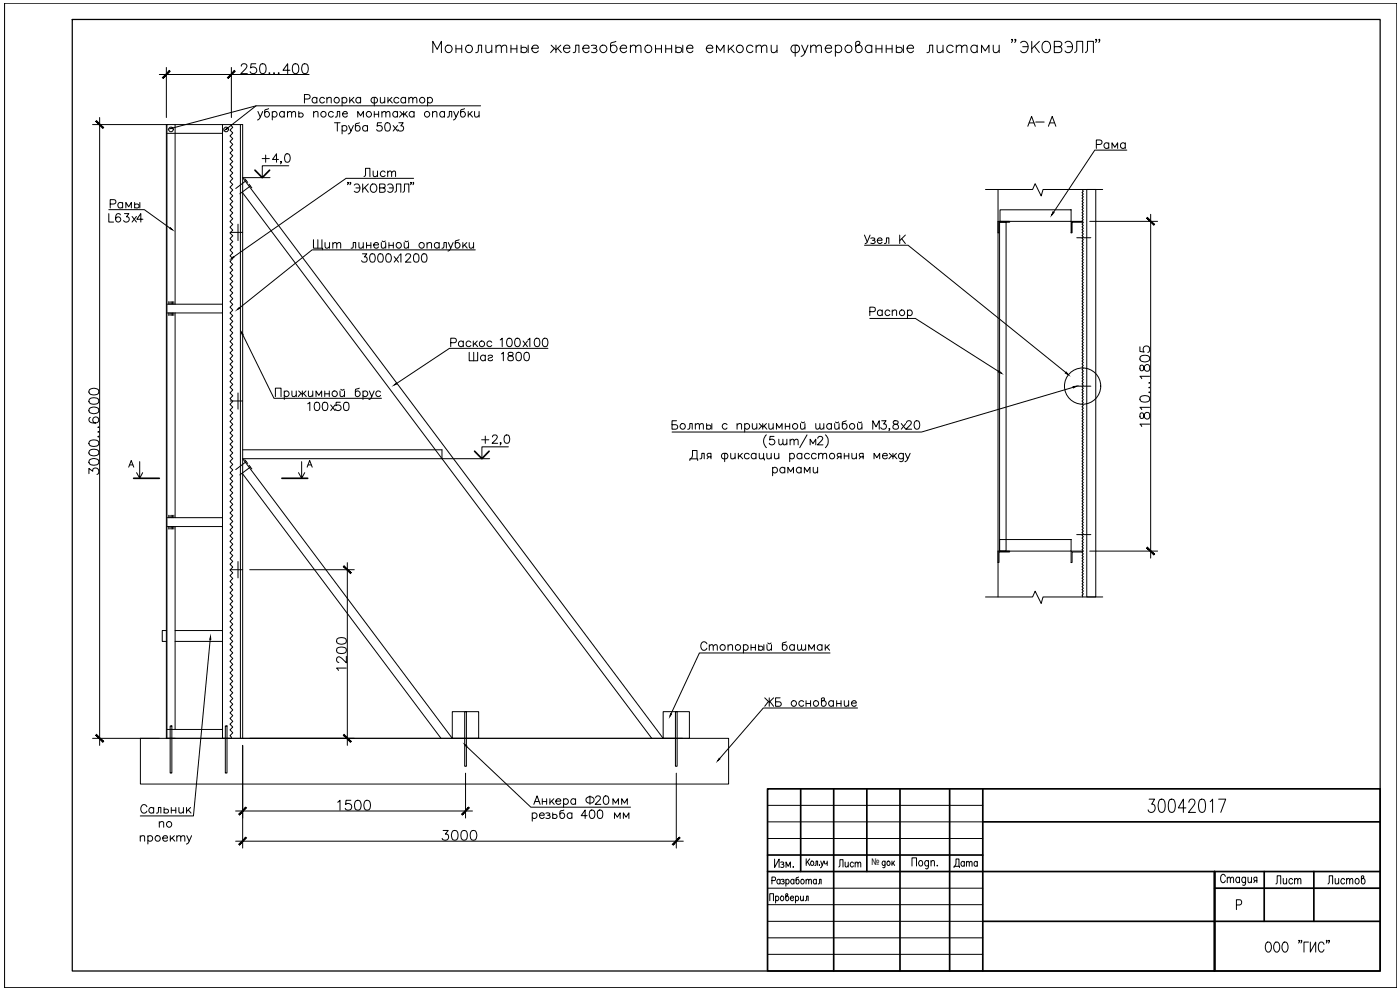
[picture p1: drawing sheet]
<svg xmlns="http://www.w3.org/2000/svg" width="420mm" height="297mm" viewBox="0 0 420 297" stroke-linecap="round" stroke-linejoin="round" font-family="sans-serif">
<defs><g id="words">
<text font-size="7.5" x="343.6" y="244.8">30042017</text>
<g font-size="6.6">
<text x="77.6" y="50.4">+4,0</text>
<text x="143.6" y="134.8">+2,0</text>
</g>
<g font-size="5.7">
<text x="285.4" y="261.4">Дата</text>
<text x="382.1" y="266.3">Лист</text>
<text x="397.6" y="266.3">Листов</text>
</g>
<text font-size="5.3" x="250.8" y="261.4">Лист</text>
<text font-size="4.9" x="263.9" y="261.4">док</text>
<text font-size="2.8" x="261.5" y="259.7">№</text>
</g></defs>
<!-- layer: 0 -->
<g fill="none" stroke="#000" stroke-width=".3">
<path d="M1.4 1h417.8v295.3h-417.8zM72.4 19.9l.1-.5 .5-.3h.5l.5 .3a.95 .95 0 0 1-.3 1.3l-1.4 1.4h1.9M76.8 19.1h-1.4l-.2 1.3a1.05 1.05 0 0 1 1.6-.1 1.05 1.05 0 0 1-.2 1.6 1.05 1.05 0 0 1-1.5-.4M78.3 19.3a1.02 1.02 0 0 1 1.4 .4 1.96 1.96 0 0 1-.7 2.4h-.3a1.67 1.67 0 0 1-.7-2.4zM88.2 19.3a.97 .97 0 0 1 1.3 .4 2 2 0 0 1-.6 2.4h-.3a1.91 1.91 0 0 1-.4-2.8zM90.9 19.3a1.02 1.02 0 0 1 1.5 .4 1.96 1.96 0 0 1-.7 2.4h-.3a1.91 1.91 0 0 1-.5-2.8zM129.9 15.8v-3.4l1.3 2.4 1.3-2.4v3.4M136.8 14.6h1.8M136.8 13.5v2.3M138.6 13.5v2.3M142.8 15.8l.6-.2 .2-2.1h.9v2.3M145.8 13.5l.2 2.1 .8 .2 .8-.7"/>
<path d="M147.6 13.5v2.3M148.9 14.2l.8-.7 .6 .2 .2 2.1M148.9 13.5v2.3M150.5 14.2l.8-.7 .6 .2 .2 2.1M153.3 14.6h1.8M153.3 13.5v2.3M155.1 13.5v2.3M156.4 14.5a.94 .94 0 0 1 1.4-.3 .94 .94 0 0 1 .1 1.4 1.08 1.08 0 0 1-1.5-.1M156.4 13.5v2.3M158.5 13.5v2.3M159.6 14.5h2a1.03 1.03 0 0 0-1.5-.9 1.03 1.03 0 0 0-.3 1.7 1 1 0 0 0 1.8 0M165.4 13.5l1.4 1.5 1.5-1.5"/>
<path d="M166.4 14.5l-1.2 1.3M166.8 13.5v2.3M167.3 14.5l1.2 1.3M169.1 14.5h1.9a1.03 1.03 0 0 0-1.4-.9 1.03 1.03 0 0 0-.3 1.7 1 1 0 0 0 1.7 0M172 15.8l.6-.2 .2-2.1h1v2.3M174.9 14.5h1.9a1.02 1.02 0 0 0-1.4-.9 1.02 1.02 0 0 0-.3 1.7 .97 .97 0 0 0 .8 .5 .97 .97 0 0 0 .9-.5M177.5 13.7a1.15 1.15 0 0 1 1.5 .3l-.1 .3-.8 .2M178.6 14.5a.67 .67 0 0 1 .3 1.1l-.3 .2-1.1-.2M184.8 12.4l-1.4 .5-.2 2.2a1.08 1.08 0 0 0 1.8 .3 1.08 1.08 0 0 0-.3-1.7 1.04 1.04 0 0 0-1.5 .3M186.1 14.5h2a1.03 1.03 0 0 0-1.5-.9 1.03 1.03 0 0 0-.3 1.7 1 1 0 0 0 1.8 0M189.2 14.2l.8-.7 .6 .2 .2 2.1M189.2 13.5v2.3"/>
<path d="M190.8 14.2l.8-.7 .6 .2 .2 2.1M196.7 14.6h1.8M196.7 13.5v2.3M198.5 13.5v2.3M199.8 14.6h1.8M199.8 13.5v2.3M201.6 13.5v2.3M202.8 14.5a.94 .94 0 0 1 1.3-.3 .94 .94 0 0 1 .3 1.3l-.4 .3h-.7l-.5-.3M202.8 13.5v2.3M204.9 13.5v2.3M206.1 14.5h1.9a1.02 1.02 0 0 0-1.5-.9 1.02 1.02 0 0 0-.3 1.7 .97 .97 0 0 0 .9 .5 .97 .97 0 0 0 .9-.5M212 14.5h1.9a1.03 1.03 0 0 0-1.4-.9 1.03 1.03 0 0 0-.4 1.7 1 1 0 0 0 1.8 0"/>
<path d="M215 15.8v-2.3l1.2 1.8 1.1-1.8v2.3M218.6 13.5v2.3M219.2 14.5l1.2 1.3M220.2 13.5l-1.6 1.6M225.9 14a1.06 1.06 0 0 0-1.5-.1 1.06 1.06 0 0 0 0 1.5 1.06 1.06 0 0 0 1.5-.1M226.9 14.2l.8-.7 .7 .2 .1 2.1M226.9 13.5v2.3M228.5 14.2l.8-.7 .7 .2 .1 2.1M231.5 13.5l.1 2.1 .8 .2 .8-.7M233.2 13.5v2.3M238.6 13.5v3.4M240.6 13.5l1 2.3 .9-2.3"/>
<path d="M241.6 15.8a1.42 1.42 0 0 1-1.2 1.1M243.3 14.2l.8-.7 .6 .2 .2 2.1M243.3 13.5v2.3M244.9 14.2l.8-.7 .7 .2 .1 2.1M247.7 14.5h1.9a1.02 1.02 0 0 0-1.5-.9 1.02 1.02 0 0 0-.3 1.7 .97 .97 0 0 0 .9 .5 .97 .97 0 0 0 .9-.5M250.7 14a1.06 1.06 0 0 1 1.6-.1 1.06 1.06 0 0 1 0 1.5 1.06 1.06 0 0 1-1.6-.1M250.7 13.5v3.4M257.4 13.5a1.09 1.09 0 0 1 1.3 1.4 1.09 1.09 0 0 1-1.7 .6l-.2-2.8 .5-.3h.5l.3 .5-.1 .3-1.2 .8M261.6 14a1.08 1.08 0 0 0-1.6-.2 1.08 1.08 0 0 0 0 1.7 1.08 1.08 0 0 0 1.6-.2M261.6 13.5v2.3M262.9 14.6h1.8M262.9 13.5v2.3"/>
<path d="M264.7 13.5v2.3M266 14.6h1.7M266 13.5v2.3M267.7 13.5v2.3M269 14.5a.94 .94 0 0 1 1.4-.3 .94 .94 0 0 1 .1 1.4 1.08 1.08 0 0 1-1.5-.1M269 13.5v2.3M271.1 13.5v2.3M272.2 14.5h2a1.03 1.03 0 0 0-1.5-.9 1.03 1.03 0 0 0-.3 1.7 1 1 0 0 0 1.8 0M278.2 15.8l.6-.2 .2-2.1h.9v2.3M281.2 13.5l.2 2.1 .8 .2 .8-.7M283 13.5v2.3M286.1 14a1.08 1.08 0 0 0-1.6-.2 1.08 1.08 0 0 0 0 1.7 1.08 1.08 0 0 0 1.6-.2"/>
<path d="M287 14.2l.8-.7 .7 .2 .1 2.1M287 13.5v2.3M288.6 14.2l.8-.7 .7 .2 .1 2.1M293.3 14a1.06 1.06 0 0 0-1.6-.1 1.06 1.06 0 0 0 0 1.5 1.06 1.06 0 0 0 1.6-.1M293.3 13.5v2.3M294.6 15.8v-2.3l1.1 1.8 1.1-1.8v2.3M298.1 13.5l.2 2.1 .8 .2 .8-.7M299.9 13.5v2.3M303.9 11.9h-.4l.2-.1 .2 .1-.4 .8M304.9 11.9h-.4l.2-.1 .2 .1-.4 .8M306.3 12.9a1.25 1.25 0 0 1 1.4-.5 1.25 1.25 0 0 1 .8 1.3 1.5 1.5 0 0 1-.3 1.6 1.5 1.5 0 0 1-1.6 .3l-.3-.3M306.9 14h1.6"/>
<path d="M309.6 12.4v3.4M310.4 13.8l1.5 2M311.9 12.4l-2.3 2.2M313 12.9l.7-.5a1.77 1.77 0 0 1 1.6 1.3 1.77 1.77 0 0 1-.7 1.9l-.3 .2a1.75 1.75 0 0 1-1.6-1 1.75 1.75 0 0 1 .3-1.9zM316.4 14h1.5a.89 .89 0 0 1 .8 .9 .89 .89 0 0 1-.8 .9h-1.5v-3.4h1.5a.86 .86 0 0 1 .8 1l-.4 .4-.4 .2M319.6 12.9a1.25 1.25 0 0 1 1.4-.5 1.25 1.25 0 0 1 .9 1.3 1.5 1.5 0 0 1-.4 1.6 1.5 1.5 0 0 1-1.6 .3l-.3-.3M320.3 14h1.6M322.5 15.8l.6-.7v-2.7h1.8v3.4M325.7 15.8l.7-.7v-2.7h1.7v3.4M329.1 11.9h-.3l.1-.1 .2 .1-.3 .8M330 11.9h-.3l.2-.1 .1 .1-.3 .8M27.8 37.4h45v184.1"/>
<path d="M29.9 35.3v188.3M47.8 22.4h45M49.9 37.4v184.1h155M49.9 20.2v15.1M50.1 37.4v184.1M52.5 37.4v53.9M66.8 37.4v184.1M69.4 37.4v.4l.5 .4-.9 .8 .9 .9-.9 .9 .9 .8-.9 .9 .9 .8-.9 .9 .9 .8-.9 .9 .9 .8-.9 .9 .9 .9-.9 .8 .9 .9-.9 .9 .9 .8-.9 .8 .9 .9-.9 .9 .9 .8-.9 .9 .9 .8-.9 .9 .9 .9-.9 .8 .9 .9-.9 .8 .9 .9-.9 .8 .9 .9-.9 .9 .9 .8-.9 .9 .9 .8-.9 .9 .9 .8-.9 .9 .9 .8-.9 .9 .9 .9-.9 .8 .9 .9-.9 .8 .9 .9-.9 .9 .9 .8-.9 .8 .9 .9-.9 .9 .9 .8-.9 .9 .9 .9-.9 .8 .9 .9-.9 .8 .9 .9-.9 .8 .9 .9-.9 .8 .9 .9-.9 .9 .9 .8-.9 .9 .9 .8-.9 .9 .9 .8-.9 .9 .9 .8-.9 .9 .9 .9-.9 .8 .9 .9-.9 .9 .9 .8-.9 .8 .9 .9-.9 .9 .9 .8-.9 .9 .9 .8-.9 .9 .9 .9-.9 .8 .9 .9-.9 .8 .9 .9-.9 .8 .9 .9-.9 .9 .9 .8-.9 .9 .9 .8-.9 .9 .9 .8-.9 .9 .9 .8-.9 .9 .9 .9-.9 .8 .9 .9-.9 .9 .9 .8-.9 .8 .9 .9-.9 .8 .9 .9-.9 .9 .9 .8-.9 .9 .9 .9-.9 .8 .9 .9-.9 .8 .9 .9-.9 .8 .9 .9-.9 .8 .9 .9-.9 .9 .9 .8-.9 .9 .9 .8-.9 .9 .9 .8-.9 .9 .9 .9-.9 .8 .9 .9-.9 .8 .9 .9-.9 .9 .9 .8-.9 .8 .9 .9-.9 .9 .9 .8-.9 .9 .9 .9-.9 .8 .9 .9-.9 .8 .9 .9-.9 .8 .9 .9-.9 .8 .9 .9-.9 .9 .9 .8-.9 .9 .9 .8-.9 .9 .9 .8-.9 .9 .9 .8-.9 .9 .9 .9-.9 .8 .9 .9-.9 .9 .9 .8-.9 .8 .9 .9-.9 .9 .9 .8-.9 .9 .9 .8-.9 .9 .9 .9-.9 .8 .9 .9-.9 .8 .9 .9-.9 .8 .9 .9-.9 .9 .9 .8-.9 .9 .9 .8-.9 .9 .9 .8-.9 .9 .9 .8-.9 .9 .9 .9-.9 .8 .9 .9-.9 .8 .9 .9-.9 .9 .9 .8-.9 .8 .9 .9-.9 .9 .9 .8-.9 .9 .9 .9-.9 .8 .9 .9-.9 .8 .9 .9-.9 .8 .9 .9-.9 .8 .9 .9-.9 .9 .9 .8-.9 .9 .9 .9-.9 .8 .9 .8-.9 .9 .9 .9-.9 .8 .4 .4v.4M69.4 20.2v15.1M72.2 37.4v184.1M76.8 31.8l-24.9 6.6M77.4 33.4l.7 1.7 .7-1.7"/>
<path d="M78.1 35.1l-.8 .9M80.6 32.6l-1.2 .6v1.4a.79 .79 0 0 0 1.2 .2 .79 .79 0 0 0 0-1.2 .79 .79 0 0 0-1.2 .2M80.8 21.8v.3l.2-.2M81.7 33.8a.8 .8 0 0 1 1.2-.1 .8 .8 0 0 1 0 1.2 .8 .8 0 0 1-1.2-.1M81.7 33.4v2.6M82.2 21.8v.3l.2-.2M83.7 21.8l-.2 .1 .2 .2 .1-.2M85.3 33.8a.8 .8 0 0 0-1.2-.1 .8 .8 0 0 0 0 1.2 .8 .8 0 0 0 1.2-.1M85.3 33.4v1.7M86.3 33.9l.6-.5 .5 .2 .1 1.5M86.3 33.4v1.7M87 21.1h-2.1l1.4-2v3"/>
<path d="M87.5 33.9l.6-.5 .5 .2 .1 1.5M89.7 34.2a.68 .68 0 0 1 1-.2 .68 .68 0 0 1 0 1l-.7 .1-.3-.2M89.7 33.4v1.7M91.4 29.7h1a.68 .68 0 0 0 .7-.7 .68 .68 0 0 0-.7-.6h-1v2.5M94.1 33.9l.6-.5 .6 .2 .1 1.5M94.1 33.4v1.7M95.1 29.6a.81 .81 0 0 0-1.2-.1 .81 .81 0 0 0 0 1.2 .81 .81 0 0 0 1.2-.1M95.1 29.2v1.7M97.4 29.6a.81 .81 0 0 0-1.2-.1 .81 .81 0 0 0 0 1.2 .81 .81 0 0 0 1.2-.1M98.1 29.7l.6-.5 .6 .1 .1 1.6M98.1 29.2v1.7M100 33.8a.82 .82 0 0 0-1.2-.1 .82 .82 0 0 0 0 1.2 .82 .82 0 0 0 1.2-.1"/>
<path d="M100.4 36.8h1.7M100.6 35.1l.5-.1 .1-1.6h.8v1.7M101.2 36.8v2.5M102.7 29.6a.81 .81 0 0 1 1.2-.1 .81 .81 0 0 1 0 1.2 .81 .81 0 0 1-1.2-.1M102.7 38a.81 .81 0 0 1 1.2-.1 .81 .81 0 0 1 0 1.2 .81 .81 0 0 1-1.2-.1M102.7 29.2v2.6M102.7 37.7v2.5M102.8 34.2h1.4a.77 .77 0 0 0-1-.7 .77 .77 0 0 0-.3 1.3 .73 .73 0 0 0 .7 .4 .73 .73 0 0 0 .6-.4M104.6 37.7l.7 1.6 .8-1.6M105 29.2v1.7M105.3 39.3l-.5 .8-.3 .1M105.5 29.9l.8 1"/>
<path d="M106.2 29.2l-1.2 1.2M107.4 35.1v-1.7l.8 1.4 .9-1.4v1.7M107.9 36.8l-1.1 .4-.1 1.7a.79 .79 0 0 0 1.1 .1 .79 .79 0 0 0 0-1.2 .79 .79 0 0 0-1.1 .2M108.2 29.6a.81 .81 0 0 0-1.2-.1 .81 .81 0 0 0 0 1.2 .81 .81 0 0 0 1.2-.1M108.2 29.2v1.7M110.3 38a.82 .82 0 0 0-1.2-.1 .82 .82 0 0 0 0 1.2 .82 .82 0 0 0 1.2-.1M110.3 37.7v1.6M112.3 29.2v2.6M112.3 33.4v1.7M112.3 34.3h1.3M113.6 33.4v1.7M114.1 29.2l.1 1.6 .7 .1 .6-.5"/>
<path d="M114.5 36.8h-1.2l-.1 1.1a.9 .9 0 0 1 1.3 0 .9 .9 0 0 1-.2 1.3 .9 .9 0 0 1-1.3-.3M114.6 33.9l.6-.5 .5 .2 .1 1.5M114.6 33.4v1.7M115.5 29.2v1.7M115.8 33.9l.6-.5 .5 .2 .1 1.5M115.8 37a.84 .84 0 0 1 1.2 .3 1.21 1.21 0 0 1 .1 1.4 1.21 1.21 0 0 1-1.3 .5 2.06 2.06 0 0 1 0-2.2zM116.4 29.2v1.7M116.9 29.9l.8 1M117.6 29.2l-1.2 1.2M118 37.7l1.3 1.6M119.3 33.8a.8 .8 0 0 0-1.2-.1 .8 .8 0 0 0 0 1.2 .8 .8 0 0 0 1.2-.1M119.3 33.4v1.7"/>
<path d="M119.3 37.7l-1.3 1.6M119.7 29.6a.83 .83 0 0 0-1.2-.1 .83 .83 0 0 0 0 1.2 .83 .83 0 0 0 1.2-.1M119.7 36.8h1.3l-.7 1a.85 .85 0 0 1 .6 1.3 .85 .85 0 0 1-1.5-.2M120 33.4l1.1 1.1 1.1-1.1M120.7 34.2l-.8 .9M121.1 33.4v1.7M121.5 34.2l.8 .9M121.7 29.6a.81 .81 0 0 0-1.2-.1 .81 .81 0 0 0 0 1.2 .81 .81 0 0 0 1.2-.1M121.7 29.2v1.7M122.7 29.7l.6-.5 .5 .1 .1 1.6M122.7 29.2v1.7M123.9 29.7l.6-.5 .5 .1 .1 1.6"/>
<path d="M124.3 33.8a.82 .82 0 0 0-1.3-.1 .82 .82 0 0 0 0 1.2 .82 .82 0 0 0 1.3-.1M124.3 33.4v1.7M128.3 29.6a.83 .83 0 0 1 1.2-.1 .83 .83 0 0 1 0 1.2 .83 .83 0 0 1-1.2-.1M128.3 29.2v2.6M129.8 33.9l.3-.3a.6 .6 0 0 1 1 .2v1.3M129.8 33.4v1.7M133.4 33.8a.8 .8 0 0 0-1.2-.1 .8 .8 0 0 0 0 1.2 .8 .8 0 0 0 1.2-.1M133.4 33.4v1.7M134.3 35.1l.4-.1 .1-1.6h.8v1.7M136.2 33.4l.7 1.7 .7-1.7M136.9 35.1l-.2 .5-.6 .4M139.4 32.6l-.8 .3-.4 .3v1.4a.81 .81 0 0 0 1.1 .4 .81 .81 0 0 0 .4-1.1 .81 .81 0 0 0-1-.5l-.5 .4"/>
<path d="M140.5 33.4v1.7M141 34.2l.8 .9M141.7 33.4l-1.2 1.2M142.4 33.4l.2 1.6 .5 .1 .7-.5M143.8 33.4v1.7M144.2 31.8h-67.4l-8.5 6.6M308.5 37.9l1.1-3 1.1 3M308.9 36.9h1.4M310.8 36.6h2.6M314.6 37.9l1.2-3 1.1 3M315.1 36.9h1.4M50.1 40h16.7"/>
<path d="M72.8 57.9l122.8 163.6M73.5 53.6l.9 1.1M73.9 54.2l-3.1 2.4M74.7 55.2l.9 1.2M75.2 55.8l-3.2 2.4M81 53.3h-8.2l126.2 168.2M86.7 49.7h-8v3.6M104.5 54.8h-.2h.2l-.2 .6M105.3 54.8h-.3h.3l-.3 .6M106.3 55.5a.95 .95 0 0 1 1.1-.3 .95 .95 0 0 1 .6 .9l-.1 1a.88 .88 0 0 1-.7 .6 .88 .88 0 0 1-.9-.3M106.8 56.4h1.2M108.9 55.2v2.5"/>
<path d="M109.2 53l.5-.5v-2h1.3v2.5M109.4 56.3l1.1 1.4M110.5 55.2l-1.6 1.7M111.4 55.5a.95 .95 0 0 1 1.1-.3 .95 .95 0 0 1 .6 .9v.7a.97 .97 0 0 1-1 .9 .97 .97 0 0 1-1-.9zM112 51.3l.1 1.6 .6 .1 .6-.5M113.3 51.3v1.7M113.9 56.4h1.1l.5 .2v.9l-.5 .2h-1.1v-2.5l1.6 .2v.7l-.5 .3M115.6 51.7a.81 .81 0 0 0-1.2-.1 .81 .81 0 0 0 0 1.2 .81 .81 0 0 0 1.2-.1M116.3 51.8l.6-.5 .5 .1 .1 1.6M116.3 55.5a.92 .92 0 0 1 1.1-.3 .92 .92 0 0 1 .6 .9 1.12 1.12 0 0 1-1.2 1.6l-.5-.3M116.3 51.3v1.7M116.8 56.4h1.2"/>
<path d="M117.5 51.8l.6-.5 .5 .1 .1 1.6M118.5 57.7l.5-.5v-2h1.3v2.5M120.9 57.7l.5-.5v-2h1.3v2.5M123.4 54.8h-.2h.2l-.2 .6M124.1 54.8h-.2h.2l-.2 .6M124.1 53.5h-20.2l-33.8 23.6M295.8 56.9h14.1l.8-1.8 1.8 3.7 .5-1.9h17.9M299.5 56.9v122.2M324.9 56.9l.2 .5-.4 .4 .4 .4-.4 .4 .4 .5-.4 .4 .4 .4-.4 .5 .4 .4-.4 .4 .4 .4-.4 .5 .4 .4-.4 .4 .4 .5-.4 .4 .4 .4-.4 .4 .4 .5-.4 .4 .4 .4-.4 .4 .4 .5-.4 .4 .4 .4-.4 .5 .4 .4-.4 .4 .4 .4-.4 .5 .4 .4-.4 .5 .4 .4-.4 .4 .4 .4-.4 .4 .4 .5-.4 .4 .4 .4-.4 .5 .4 .4-.4 .4 .4 .5-.4 .4 .4 .4-.4 .4 .4 .4-.4 .5 .4 .4-.4 .5 .4 .4-.4 .4 .4 .4-.4 .5 .4 .4-.4 .4 .4 .5-.4 .4 .4 .4-.4 .4 .4 .5-.4 .4 .4 .4-.4 .4 .4 .5-.4 .4 .4 .4-.4 .5 .4 .4-.4 .4 .4 .4-.4 .5 .4 .4-.4 .4 .4 .5-.4 .4 .4 .4-.4 .4 .4 .5-.4 .4 .4 .5-.4 .4 .4 .4-.4 .4 .4 .4-.4 .5 .4 .4-.4 .4 .4 .5-.4 .4 .4 .4-.4 .5 .4 .4-.4 .4 .4 .4-.4 .4 .4 .5-.4 .4 .4 .5-.4 .4 .4 .4-.4 .4 .4 .4-.4 .5 .4 .4-.4 .5 .4 .4-.4 .4 .4 .4-.4 .5 .4 .4-.4 .4 .4 .4-.4 .5 .4 .4-.4 .4 .4 .5-.4 .4 .4 .4-.4 .4 .4 .5-.4 .4 .4 .4-.4 .5 .4 .4-.4 .4 .4 .4-.4 .5 .4 .4-.4 .4 .4 .5-.4 .4 .4 .4-.4 .4 .4 .5-.4 .4 .4 .4-.4 .4 .4 .5-.4 .4 .4 .4-.4 .5 .4 .4-.4 .4 .4 .4-.4 .5 .4 .4-.4 .5 .4 .4-.4 .4 .4 .4-.4 .4 .4 .5-.4 .4 .4 .5-.4 .4 .4 .4-.4 .4 .4 .5-.4 .4 .4 .4-.4 .4 .4 .4-.4 .5 .4 .4-.4 .5 .4 .4-.4 .4 .4 .4-.4 .5 .4 .4-.4 .4 .4 .5-.4 .4 .4 .4-.4 .4 .4 .5-.4 .4 .4 .4-.4 .5 .4 .4-.4 .4 .4 .4-.4 .5 .4 .4-.4 .4 .4 .4-.4 .5 .4 .4-.4 .4 .4 .5-.4 .4 .4 .4-.4 .4 .4 .5-.4 .4 .4 .5-.4 .4 .4 .4-.4 .4 .4 .4-.4 .5 .4 .4-.4 .4 .4 .5-.4 .4 .4 .4-.4 .5 .4 .4-.4 .4 .4 .4-.4 .4 .4 .5-.4 .4 .4 .5-.4 .4 .4 .4-.4 .4 .4 .4-.4 .5 .4 .4-.4 .5 .4 .4-.4 .4 .4 .4-.4 .5 .4 .4-.4 .4 .4 .5-.4 .4 .4 .4-.4 .4 .4 .5-.4 .4 .4 .4-.4 .4 .4 .5-.4 .4 .4 .4-.4 .5 .4 .4-.4 .4 .4 .4-.4 .5 .4 .4-.4 .4 .4 .5-.4 .4 .4 .4-.4 .4 .4 .5-.4 .4 .4 .4-.4 .5 .4 .4-.4 .4 .4 .4-.4 .5 .4 .4-.4 .4 .4 .4-.4 .5 .4 .4-.4 .5 .4 .4-.4 .4 .4 .4-.4 .4 .4 .5-.4 .4 .4 .5-.4 .4 .4 .4-.4 .4 .4 .5-.4 .4 .4 .4-.4 .4 .4 .5-.4 .4 .4 .4-.4 .5 .4 .4-.4 .4 .2 .5M326.2 56.9h2.7v122.2h-2.7zM329 43.3h1.1a.68 .68 0 0 0 .6-.6 .68 .68 0 0 0-.6-.7h-1.1v2.5M332.8 43.2a.81 .81 0 0 0-1.2-.1 .81 .81 0 0 0 0 1.2 .81 .81 0 0 0 1.2-.1"/>
<path d="M332.8 42.8v1.7M333.7 44.5v-1.7l.9 1.4 .8-1.4v1.7M337.7 43.2a.81 .81 0 0 0-1.2-.1 .81 .81 0 0 0 0 1.2 .81 .81 0 0 0 1.2-.1M337.7 42.8v1.7M338.2 45h-9.6l-12.4 18.7M32.7 64.1v2.5h1.4M32.7 62.9h10.6l7.7 5.6M33.1 61.2h1a.68 .68 0 0 0 .6-.4 .68 .68 0 0 0-.1-.7l-1.5-.2v2.5M36.1 64.5a.7 .7 0 0 0-1-.3 1.44 1.44 0 0 0 .4 2.4 .78 .78 0 0 0 .7-.8 .78 .78 0 0 0-.7-.7 .78 .78 0 0 0-.8 .7M36.8 61.1a.81 .81 0 0 0-1.2-.1 .81 .81 0 0 0 0 1.2 .81 .81 0 0 0 1.2-.1M36.8 60.7v1.7M37.4 64.1h1.3l-.8 1a.84 .84 0 0 1 .7 1.3 .84 .84 0 0 1-1.5-.2"/>
<path d="M37.8 62.4v-1.7l.8 1.4 .8-1.4v1.7M39.6 64.9l1.4 1.7M40.4 61.5a.67 .67 0 0 1 1.1-.2 .67 .67 0 0 1-.3 1.1l-.8-.2M40.4 60.7v1.7M41 64.9l-1.4 1.7M42 60.7v1.7M42.9 65.8h-1.8l1.2-1.7v2.5M69.1 69.7h3.7M71.4 67.3v4.9M94.1 71.9v2.6h2.7v.4M95.4 71.9v2.6M96.6 71.9v2.6"/>
<path d="M97.6 72.8l.1 1.5 .6 .2 .6-.5M98.9 72.8v1.7M99.9 73.2l.6-.4 .4 .1 .2 1.6M99.9 72.8v1.7M101.1 73.2l.6-.4 .5 .1v1.6M105.4 74.5l.5-.2 .1-1.5h.7v1.7M107.7 72.8l.1 1.5 .6 .2 .6-.5M108.8 76.2h1.3l-.7 .9a.85 .85 0 0 1 .6 1.4 .85 .85 0 0 1-1.5-.3M109 72.8v1.7M110 73.6h1.3M110 72.8v1.7M111.3 76.2a.86 .86 0 0 1 1.2 .4 1.26 1.26 0 0 1-.9 2.1 1.59 1.59 0 0 1-.3-2.5z"/>
<path d="M111.3 72.8v1.7M112.2 73.5h1.4a.77 .77 0 0 0-1.1-.7 .77 .77 0 0 0-.2 1.3 .73 .73 0 0 0 .6 .4 .73 .73 0 0 0 .7-.4M113.7 76.2a.86 .86 0 0 1 1.2 .4 1.26 1.26 0 0 1-.8 2.1 1.59 1.59 0 0 1-.4-2.5zM114.4 72.8l.2 1.5 .6 .2 .6-.5M114.7 72.3l.3 .2 .6-.2M115.8 72.8v1.7M116.1 76.2a.86 .86 0 0 1 1.2 .4 1.2 1.2 0 0 1 .1 1.4 1.2 1.2 0 0 1-1.3 .6 1.93 1.93 0 0 1 0-2.4zM116.7 73.6h1.3M116.7 72.8v1.7M118 72.8v1.7M118.3 77l1.3 1.7M119.6 77l-1.3 1.7"/>
<path d="M119.7 76.6l.6-.4v2.5M121.3 72.8l.1 1.5 .6 .2 .6-.5M121.6 72.3l.3 .2 .6-.2M121.8 76.8l.1-.4 .4-.2 .8 .2v.7l-1.4 1.6h1.6M122.6 72.8v1.7M124.4 76.2a.92 .92 0 0 1 1.3 .4v.6a1.07 1.07 0 0 1-.7 1.5h-.2a1.07 1.07 0 0 1-.7-1.5zM126.8 76.2a.86 .86 0 0 1 1.2 .4 1.26 1.26 0 0 1-.8 2.1 1.32 1.32 0 0 1-.6-2.1zM128.2 73.2l.3-.3a.62 .62 0 0 1 1 .2v1.4M128.2 72.8v1.7M131.8 73.1a.81 .81 0 0 0-1.2-.1 .81 .81 0 0 0 0 1.2 .81 .81 0 0 0 1.2-.1M131.8 72.8v1.7M132.6 74.5l.5-.2 .1-1.5h.8v1.7"/>
<path d="M134.5 72.8l.8 1.7 .7-1.7M135.3 74.5l-.5 .7-.4 .1M137.8 71.9l-1.1 .4-.1 1.7a.81 .81 0 0 0 1.1 .3 .81 .81 0 0 0 .4-1 .81 .81 0 0 0-1-.5l-.5 .3M138.9 72.8v1.7M139.4 73.5l.8 1M140.1 72.8l-1.2 1.2M140.8 72.8l.1 1.5 .6 .2 .6-.5M142.1 72.8v1.7M142.6 75h-48.9l-21.8 17.4M259.4 73.6h13.1l47.3 38.2M259.4 70.5l.9 2.1M261.1 70.5l-.8 2.1-.7 .5"/>
<path d="M261.3 71.5a.86 .86 0 0 1 1.3 .3l-.8 .3M262.2 72.1l.4 .2v.5a.92 .92 0 0 1-1.3 .1M263.3 72.1h1.4a.77 .77 0 0 0-1.1-.7 .77 .77 0 0 0-.2 1.3 .73 .73 0 0 0 .7 .4 .73 .73 0 0 0 .6-.4M265.4 73.1l.5-.2 .1-.3v-1.2h.8v1.7M270 70.5v2.6M270.6 71.6l1.1 1.5M271.7 70.5l-1.7 1.7M299.5 66.4h3.5v.3h-3.2v3.2h-.3M300 66.7h1.9v98.7h-1.9zM300.1 62.9h21.4v3.5h-21.4zM321.5 66.4h3.4v.3h-3.2v3.2h-.2zM323.1 71.3h4.3"/>
<path d="M327 66.4h20.4M345.3 64.3v103.2M50.1 91.3h16.7M50.1 93.9h16.7M50.6 90.5v.8M50.6 93.9v.8M51 90.5v.8M51 93.9v.8M51.4 90.5v.8M51.4 93.9v.8M51.8 90.5v.8M51.8 93.9v.8"/>
<path d="M52.2 90.5v.8M52.2 93.9v.8M52.5 93.9v61.4M261 93.5l1.5-.1 .2-.4-.1-.6-.5-.2h-1.1v2.5M261 95.5h13.7l24.9 15.9M264.8 93.4a.81 .81 0 0 0-1.2-.1 .81 .81 0 0 0 0 1.2 .81 .81 0 0 0 1.2-.1M264.8 93v1.7M267.1 93.4a.81 .81 0 0 0-1.2-.1 .81 .81 0 0 0 0 1.2 .81 .81 0 0 0 1.2-.1M267.8 93.5l.6-.5 .6 .1 .1 1.6M267.8 93v1.7M272.3 93.4a.81 .81 0 0 1 1.2-.1 .81 .81 0 0 1 0 1.2 .81 .81 0 0 1-1.2-.1M272.3 93v2.5"/>
<path d="M26.9 119.8a2.26 2.26 0 0 1 2.6 0 .98 .98 0 0 1-.4 1.4 1.96 1.96 0 0 1-2.4-.8zM26.9 116.9a2.26 2.26 0 0 1 2.6 0 1.02 1.02 0 0 1-.4 1.5 1.96 1.96 0 0 1-2.4-.8zM71.4 117.9v4.9M72.8 100.4l9.4 19.1h32.3M82.6 119v-2.5h1.7v2.5M85.3 117.6a.81 .81 0 0 1 1.2-.1 .81 .81 0 0 1 0 1.2 .81 .81 0 0 1-1.2-.1M85.3 117.3v2.5M87.6 117.3l.1 1.6 .6 .1 .6-.5M88.9 117.3v1.7M89.6 117.3l1.1 1.1 1.1-1.1M90.4 118l-.9 1M90.7 117.3v1.7"/>
<path d="M91.1 118l.8 1M92.6 117.3v1.6l.7 .1 .6-.5M93.9 117.3v1.7M94.8 119v-1.7l.9 1.3 .8-1.3v1.7M97.5 118.2h1.3M97.5 117.3v1.7M98.8 117.3v1.7M102 117.3l.2 1.6 .6 .1 .6-.5M102.3 116.8l.4 .3 .6-.3M103.4 117.3v1.7M107.8 116.5l-1.1 .3v1.7a.81 .81 0 0 0 1 .3 .81 .81 0 0 0 .4-1 .81 .81 0 0 0-1-.5l-.4 .3M108.9 117.6a.81 .81 0 0 1 1.2-.1 .81 .81 0 0 1 0 1.2 .81 .81 0 0 1-1.2-.1"/>
<path d="M108.9 117.3v2.5M110.8 117.3l.8 1.7 .7-1.7M111.6 119l-.2 .5-.7 .3M114.2 117.6a.81 .81 0 0 0-1.2-.1 .81 .81 0 0 0 0 1.2 .81 .81 0 0 0 1.2-.1M135.3 102.8h1.1a.68 .68 0 0 0 .6-.6 .68 .68 0 0 0-.6-.7h-1.1v2.5M139 102.7a.81 .81 0 0 0-1.1-.1 .81 .81 0 0 0 0 1.2 .81 .81 0 0 0 1.1-.1M139 102.3v1.7M140.8 105.7v2.5h2.6v-2.5M141.3 102.7a.81 .81 0 0 0-1.2-.1 .81 .81 0 0 0 0 1.2 .81 .81 0 0 0 1.2-.1M142 102.3v1.7M142.2 105.7v2.5M142.5 103l.9 1"/>
<path d="M143.2 102.3l-1.2 1.2M145.6 106.9a.81 .81 0 0 0-1.1-.1 .81 .81 0 0 0 0 1.2 .81 .81 0 0 0 1.1-.1M145.6 106.6v1.6M146.5 106.9a.79 .79 0 0 1 1.3 0l-.1 .2-1.1 .4-.1 .4a.74 .74 0 0 0 1.3 0M147.6 102.7a.81 .81 0 0 0-1.2-.1 .81 .81 0 0 0 0 1.2 .81 .81 0 0 0 1.2-.1M150.1 102l.6-.5v2.5M150.5 106.2l.6-.5v2.5M152.4 101.6a.78 .78 0 0 1 1.2 .4 1.26 1.26 0 0 1-.8 2 1.59 1.59 0 0 1-.4-2.4zM152.6 105.8a.51 .51 0 0 0 .3 .9 .93 .93 0 0 1 1 .3 .93 .93 0 0 1 .1 1l-1 .2-.4-.1-.2-.4a.93 .93 0 0 1 1.2-1 .51 .51 0 0 0 .3-.9zM154.8 101.6a.78 .78 0 0 1 1.2 .4 1.26 1.26 0 0 1-.8 2 1.59 1.59 0 0 1-.4-2.4zM155.2 105.8a.85 .85 0 0 1 1.2 .4l.1 .6a1.06 1.06 0 0 1-1 1.4 1.65 1.65 0 0 1-.3-2.4zM157 102.3l1.3 1.7"/>
<path d="M157.6 105.8a.8 .8 0 0 1 1.2 .4 1.32 1.32 0 0 1-.8 2 1.57 1.57 0 0 1-.4-2.4zM158.3 102.3l-1.3 1.7M158.4 102l.6-.5v2.5M160.7 101.6a.78 .78 0 0 1 1.2 .4 1.26 1.26 0 0 1-.8 2 1.56 1.56 0 0 1-.4-2.4zM163.1 101.6a.78 .78 0 0 1 1.2 .4 1.26 1.26 0 0 1-.8 2 1.59 1.59 0 0 1-.4-2.4zM164.4 104.5h-29.5l-15.9 10.6M322.1 116.2l-45.5 13.4h-74.9M323.1 115.9h4.3M342.1 104.1v1.4l1.3 .1a1.03 1.03 0 0 1-.1-1.5 1.03 1.03 0 0 1 1.6 .1 1.03 1.03 0 0 1-.4 1.5M342.2 119.1a2.28 2.28 0 0 1 2.7 0 .98 .98 0 0 1-.4 1.4 2.5 2.5 0 0 1-2.3-.3zM342.2 109.7a1 1 0 0 0 .6 1.6l.4-.5a1.11 1.11 0 0 1 .4-1.1 1.11 1.11 0 0 1 1.2-.1l.2 .5-.1 1a.86 .86 0 0 1-1 .2 .86 .86 0 0 1-.5-.8l-.2-.5a.6 .6 0 0 0-1-.3zM342.2 107a2.28 2.28 0 0 1 2.7 0 .97 .97 0 0 1-.4 1.4 1.47 1.47 0 0 1-2.4-1z"/>
<path d="M344.9 117.6v.3l-.1-.2M344.9 116.2l.1 .1h-.2M344.9 114.8l.1 .1h-.2M345 112.9h-2.9l.6 .7M26.9 138a2.26 2.26 0 0 1 2.6 0 1.02 1.02 0 0 1-.4 1.4 1.96 1.96 0 0 1-2.4-.7zM26.9 135.2a2.26 2.26 0 0 1 2.6 0 .97 .97 0 0 1-.4 1.4 1.52 1.52 0 0 1-2.4-1zM26.9 132.4a2.26 2.26 0 0 1 2.6 0 .98 .98 0 0 1-.4 1.4 1.96 1.96 0 0 1-2.4-.7zM26.9 122.6a2.26 2.26 0 0 1 2.6 0 .97 .97 0 0 1-.4 1.4 1.52 1.52 0 0 1-2.4-1zM27.1 125.2a.85 .85 0 0 0-.2 1.3 1.74 1.74 0 0 0 2.7-.4 .92 .92 0 0 0-.8-1 .92 .92 0 0 0-1 .8 .92 .92 0 0 0 .9 1M29.5 130.9v.2l-.1-.1M29.5 129.5v.2l-.1-.1M29.5 128.1v.2l-.1-.1"/>
<path d="M38.9 139.5h.9M41.9 138.5v5l-.9-1.7M69.1 120.3h3.7M72.8 135h59.8v2.6M73.5 137.9l.9 1.2M73.9 138.5l-3.1 2.4M74.7 139.6l.9 1.1M90.5 138.5v5l1-1.7M92.3 121.2l.7-.5v2.5M92.5 139.5h.9M94.6 120.8a.9 .9 0 0 1 1.3 .4 1.26 1.26 0 0 1-.9 2 1.64 1.64 0 0 1-.4-2.4zM97 120.8a.9 .9 0 0 1 1.3 .4 1.26 1.26 0 0 1-.9 2 1.64 1.64 0 0 1-.4-2.4z"/>
<path d="M99.2 121.5l1.4 1.7M100.6 121.5l-1.4 1.7M102.1 120.7h-1.2l-.1 1.1a.9 .9 0 0 1 1.4-.1 .9 .9 0 0 1-.2 1.4 .9 .9 0 0 1-1.3-.4M103.4 120.8a.92 .92 0 0 1 1.3 .4v.6a1.07 1.07 0 0 1-.7 1.4h-.2a1.64 1.64 0 0 1-.4-2.4zM147 137.6h-74.2l62.9 83.9M152.6 134.1h-8v3.5M203 126.2h-1.3v2.6h1.1a.68 .68 0 0 0 .6-.7 .68 .68 0 0 0-.6-.7h-1.1M206.4 128.8l.5-.1 .1-1.6h.7v1.7M207 138.2v-.5h2.4v.5M207.2 137.7l.5-.6 .1-1.9h1.4v2.5M208.7 127.6l.6-.5 .5 .1 .1 1.6M208.7 127.1v1.7"/>
<path d="M209.9 127.6l.6-.5 .5 .1 .1 1.6M210 137.7l.5-.1 .1-1.6h.7v1.7M212.1 127.8a.68 .68 0 0 1 1.1-.1 .68 .68 0 0 1-.3 1.1l-.8-.3M212.1 127.1v1.7M212.7 137.1l-.5 .6M213.4 137.1l-1-.2-.2-.3 .1-.4 1.1-.2v1.7M213.6 127.1v1.7M217.5 136v2.5M218.2 127.4a.81 .81 0 0 0-1.2-.1 .81 .81 0 0 0 0 1.2 .81 .81 0 0 0 1.2-.1M219.3 136l.1 1.6a.86 .86 0 0 0 1.2-.4M220.6 136v1.7M221.2 127.6l.4-.4a.62 .62 0 0 1 1 .2v1.4"/>
<path d="M221.2 127.1v1.7M221.6 136v1.7M222.1 136.7l.8 1M222.8 136l-1.2 1.2M223.5 127.4a.82 .82 0 0 1 1.2-.1 .82 .82 0 0 1 0 1.2 .82 .82 0 0 1-1.2-.1M223.5 127.1v2.5M224.8 136.4a.81 .81 0 0 0-1.1-.2 .81 .81 0 0 0 0 1.2 .81 .81 0 0 0 1.1-.1M225.8 127.1l.1 1.6 .6 .1 .6-.5M226.9 136.4a.81 .81 0 0 0-1.2-.2 .81 .81 0 0 0 0 1.2 .81 .81 0 0 0 1.2-.1M226.9 136v1.7M227.1 127.1v1.7M227.9 127.1l1 1.1 1.1-1.1"/>
<path d="M227.9 136l.1 1.6a.86 .86 0 0 0 1.2-.4M228.6 127.8l-.9 1M228.9 127.1v1.7M229.2 136v1.7h.2v.3M229.3 127.8l.8 1M230 130.5a2.58 2.58 0 0 0 0 3.8M230.1 136l.2 1.6a.86 .86 0 0 0 1.2-.4M230.7 127.1l.2 1.6 .6 .1 .5-.5M231.5 136v1.7M232 127.1v1.7M232.3 130.9h-1.2l-.1 1.1a.89 .89 0 0 1 1.3 0 .89 .89 0 0 1-.1 1.4 .89 .89 0 0 1-1.3-.4M232.4 136l.2 1.6a.86 .86 0 0 0 1.1-.4"/>
<path d="M233 128.8v-1.7l.9 1.3 .8-1.3v1.7M233.7 131.8l.2 1.6 .5 .1 .6-.5M233.7 136v1.7M235 131.8l.1 1.6 .5 .1 .5-.5M235.7 127.9h1.3M235.7 127.1v1.7M236.1 131.8v1.7M237 136.4a.81 .81 0 0 1 1.2-.2 .81 .81 0 0 1 0 1.2 .81 .81 0 0 1-1.2-.1M237 127.1v1.7M237 136v2.5M237.1 132.2l.6-.4 .5 .1 .1 1.6M237.1 131.8v1.7"/>
<path d="M238.3 132.2l.6-.4 .5 .1 .1 1.6M240.3 127.1l.1 1.6 .6 .1 .6-.5M240.5 126.6l.3 .2 .6-.2M240.6 136.4a.82 .82 0 0 0-1.2-.2 .82 .82 0 0 0 0 1.3 .82 .82 0 0 0 1.2-.2M240.6 136v1.7M241.6 127.1v1.7M242.2 130.5l-2.2 3.8M242.9 136.4a.82 .82 0 0 0-1.2-.2 .82 .82 0 0 0 0 1.3 .82 .82 0 0 0 1.2-.2M243.1 133.5v-1.7l.9 1.3 .8-1.3v1.7M244.8 127.1l.2 1.6 .4 .1 .7-.5M245 136.4a.81 .81 0 0 0-1.2-.2 .81 .81 0 0 0 0 1.2 .81 .81 0 0 0 1.2-.1M245.4 131.5l.5-.6h.5l.5 .5-.4 .8-1.2 1.3h1.7"/>
<path d="M245.7 136.5l.6-.5 .5 .1 .1 1.6M245.7 136v1.7M246.1 127.1v1.6l.5 .1 .6-.5M246.9 136.5l.3-.4h.8l.1 1.6M247.2 127.1v1.7M247.7 130.5a2.58 2.58 0 0 1 0 3.8M249.5 127.4a.81 .81 0 0 0-1.2-.1 .81 .81 0 0 0 0 1.2 .81 .81 0 0 0 1.2-.1M249.5 127.1v1.7M250.5 127.1l.1 1.6 .6 .1 .6-.5M250.8 126.6l.3 .2 .6-.2M251.7 137.1l-.5 .6M251.8 127.1v1.7"/>
<path d="M252.4 137.1l-.9-.2-.3-.3 .1-.4 1.1-.2v1.7M253.4 136.8h1.3M253.4 136v1.7M254 126.2l-1.2 .6v1.5a.78 .78 0 0 0 1.1 .2 .78 .78 0 0 0 .2-1 .78 .78 0 0 0-1.1-.3l-.2 .2M254.7 136v1.7M255.7 136l.1 1.6a.92 .92 0 0 0 1.2-.4M257 136v1.7M257.4 127.1l.1 1.6 .6 .1 .6-.5M257.6 126.6l.4 .2 .6-.2M258.3 137.1l-.4 .6M258.7 127.1v1.7M259.1 137.1l-1-.2-.1-.7 1.1-.2v1.7"/>
<path d="M261.9 128.8v-2.6l1 1.9 1-1.9v2.6M262.3 137.7v-1.7l.9 1.3 .8-1.3v1.7M264.6 126.2h1.3l-.7 1a.84 .84 0 0 1 .6 1.4 .84 .84 0 0 1-1.5-.3M264.9 136.7h1.4a.78 .78 0 0 0-1.1-.6 .78 .78 0 0 0-.3 1.2l.5 .4 .9-.4M266.9 136l1.1 1.1 1-1.1M267 128.7h-.2h.2l-.2 .5M267.6 136.7l-.8 1M268 136v1.7M268.2 126.4a.51 .51 0 0 0 .2 .8 .93 .93 0 0 1 1 .3 .93 .93 0 0 1 .2 1l-1 .3-.4-.1-.2-.4a.93 .93 0 0 1 1.2-1.1 .51 .51 0 0 0 .2-.8zM268.3 136.7l.9 1M270.5 127.1l1.3 1.7M271.1 136.4a.82 .82 0 0 0-1.2-.2 .82 .82 0 0 0 0 1.3 .82 .82 0 0 0 1.2-.2"/>
<path d="M271.1 136v1.9a.68 .68 0 0 1-1.1 .5M271.7 136l.7 1.7 .7-1.7M271.8 127.1l-1.3 1.7M272 126.8l.6-.6h.4l.5 .5-.4 .9-1.2 1.2h1.7M272.4 137.7l-.2 .5-.6 .3M274.7 126.4a.8 .8 0 0 1 1.2 .3 1.31 1.31 0 0 1-.8 2.1 1.61 1.61 0 0 1-.4-2.4zM342.2 124a1.1 1.1 0 0 0 .3 1.6l.6-.2 .1-.3a1.24 1.24 0 0 1 1.3-1.4 1.04 1.04 0 0 1 .6 1.2 1.04 1.04 0 0 1-1 .8 1.75 1.75 0 0 1-1-1.7l-.3-.1zM345 127.3h-2.9l.6 .7M345 122.2h-2.9l.6 .7M26.7 142.1v-1.6l1.1 .9a.95 .95 0 0 1 1.1-1 .95 .95 0 0 1 .7 1.3l-.1 .4-.4 .3M38.6 140.2l.8-2 .7 2M42.8 141.8l-.9 1.7"/>
<path d="M50.1 155.3h16.7M50.1 158h16.7M50.6 154.6v.7M50.6 158v.8M51 154.6v.7M51 158v.8M51.4 154.6v.7M51.4 158v.8M51.8 154.6v.7M51.8 158v.8M52.2 154.6v.7M52.2 158v.8"/>
<path d="M52.5 158v60.9M72.8 142.2l59.5 79.3M75.2 140.1l-3.2 2.4M89.6 141.8l.9 1.7M92.2 140.2l.7-2 .8 2M231.9 140.6a.8 .8 0 0 1 1.2-.1 .8 .8 0 0 1 0 1.2 .8 .8 0 0 1-1.2-.2M231.9 140.2v2.5M235.5 140.6a.82 .82 0 0 0-1.2-.2 .82 .82 0 0 0 0 1.3 .82 .82 0 0 0 1.2-.2M235.5 140.2v1.7M236.4 141.9v-1.7l.9 1.3 .8-1.3v1.7M240.4 140.6a.8 .8 0 0 0-1.2-.1 .8 .8 0 0 0 0 1.2 .8 .8 0 0 0 1.2-.2M240.4 140.2v1.7"/>
<path d="M241.4 141.9v-1.7l.8 1.3 .9-1.3v1.7M244.1 140.2l.1 1.6 .6 .1 .6-.5M245.4 140.2v1.7M69.1 170.9h3.7M71.4 168.5v4.9M74.9 170.9h31.4M104.2 168.8v54.8M295.8 179.1h14.1l.8-1.7 1.8 3.7 .5-2h17.9M299.5 165.4h3.5v.2h-3.2v3.2h-.3M300 161.9h21.5v3.5h-21.5zM321.5 165.4h3.4v.2h-3.2v3.2h-.2zM323.1 160.4h4.3"/>
<path d="M327 165.4h20.4M49.9 189.2h-1.2v3.2h1.2M52.5 189.2h14.3v3.2h-14.3M63.1 191.8l-5 53h-16M101.1 194.5a2.48 2.48 0 0 1 2.7 0 1.02 1.02 0 0 1-.4 1.5 2.5 2.5 0 0 1-2.3-.3zM101.1 191.7a2.28 2.28 0 0 1 2.7 0 .97 .97 0 0 1-.4 1.4 1.47 1.47 0 0 1-2.4-.9zM103.9 196.9v2l-1.4-1.4a.87 .87 0 0 0-1.2-.3l-.2 .2a1 1 0 0 0 .2 1.2l.4 .2M212.1 193.2a.94 .94 0 0 0-1-.6 .94 .94 0 0 0-.8 .9v.6a.93 .93 0 0 0 .8 1 .93 .93 0 0 0 1-.6M212.9 193.9l.6-.5 .4 .1 .2 1.6M212.9 193.4v1.7M214.1 193.9l.5-.5 .6 .1 .1 1.6M218.5 193.9l.4-.4a.62 .62 0 0 1 1 .3v1.3"/>
<path d="M218.5 193.4v1.7M223.1 193.8a.81 .81 0 0 1 1.2-.1 .81 .81 0 0 1 0 1.1 .81 .81 0 0 1-1.2-.1M223.1 193.4v2.5M225.4 194.3h1.3M225.4 193.4v1.7M226.7 193.4v1.7M227.7 194.1a.68 .68 0 0 1 1-.1 .68 .68 0 0 1 0 1l-.7 .1-.3-.2M227.7 193.4v1.7M229.2 193.4v1.7M230.2 193.4l.1 1.6 .6 .1 .6-.5M230.4 192.9l.4 .3 .6-.3M231.5 193.4v1.7"/>
<path d="M236 192.6l-1.1 .3-.1 1.7a.81 .81 0 0 0 1 .3 .81 .81 0 0 0 .5-1 .81 .81 0 0 0-1-.5l-.5 .4M238.4 193.8a.81 .81 0 0 0-1.2-.1 .81 .81 0 0 0 0 1.1 .81 .81 0 0 0 1.2-.1M238.4 193.4v1.7M239.4 193.4l.1 1.6 .5 .1 .6-.5M240.6 193.4l.1 1.6 .4 .1 .7-.5M241.8 193.4v1.7M242.7 195.1v-1.7l.9 1.3 .8-1.3v1.7M246.7 193.8a.81 .81 0 0 0-1.2-.1 .81 .81 0 0 0 0 1.1 .81 .81 0 0 0 1.2-.1M246.7 193.4v1.7M247.7 193.4v1.7M248.1 194.1l.9 1M248.9 193.4l-1.2 1.2"/>
<path d="M249.1 195.9h-39.2l-8.5 18.3M50.1 218.9h16.7M51.1 217.8h.5v14.1h-.5zM67.6 217.8h.5v14.1h-.5zM103.9 200.4h-2.9l.6 .8M135.7 213.5h8v8h-8zM139.5 213.5h.5v16.4h-.5zM199 213.5h7.9v8h-7.9zM202.7 213.5h.5v16.4h-.5zM229.5 209.4l1.4 1.3 1.3-1.3M230.6 210.5l-1.1 1.4M230.9 210.7h.1"/>
<path d="M230.9 209.4v2.5M231.1 210.5l1.1 1.4M234.1 209.4h-1.3v2.5h1.1a.68 .68 0 0 0 .6-.7 .68 .68 0 0 0-.6-.6h-1.1M241.2 210.6a.81 .81 0 0 0-1.2-.1 .81 .81 0 0 0 0 1.1 .81 .81 0 0 0 1.2-.1M241.9 211.1h1.4M241.9 210.2v1.7M243.3 210.2v1.7M247 210.2a.81 .81 0 0 1 1 .5 .81 .81 0 0 1-.4 1 .81 .81 0 0 1-1.1-.3v-1.8l.7-.2 .2 .6-.9 .6M250.1 210.6a.81 .81 0 0 0-1.2-.1 .81 .81 0 0 0 0 1.2 .81 .81 0 0 0 1.2-.2M250.1 210.2v1.7M251.1 211.1h1.3M251.1 210.2v1.7"/>
<path d="M252.4 210.2v1.7M253.4 210.2l.1 1.6 .6 .1 .6-.5M254.7 210.2v1.7M255.5 210.9h1.5a.77 .77 0 0 0-1.1-.6 .77 .77 0 0 0-.2 1.2 .73 .73 0 0 0 .6 .4 .73 .73 0 0 0 .7-.4M257.4 212.4h-28.3l-13.1 15.2M27.8 221.5h20M42.1 221.5h176.6v13.7h-176.6zM72.8 223.6v30.9M139.7 232v13.4M140.1 224l19.2 18.2h29.9M162.7 239.6v1.7M164.1 239.6v1.7"/>
<path d="M165 239.6v1.7M166.2 239.6l-1.2 1.3M169.1 239.6v2.6M172.7 239.6v1.7M176 239.5a1.2 1.2 0 0 1 1.5-.4 1.2 1.2 0 0 1 .7 1.4 1.19 1.19 0 0 1-1.6 .5 1.19 1.19 0 0 1-.6-1.5zM177.1 238.8v2.5M178.7 239.4l.3-.5 .7-.1 .4 .3 .1 .4-1.6 1.8h1.7M181.4 238.9a.78 .78 0 0 1 1.2 .4 1.26 1.26 0 0 1-.8 2 1.61 1.61 0 0 1-.4-2.4zM203 232v22.5M42.1 251.2a.86 .86 0 0 1 1.2-.4l.1 1.6M42.1 250.7v1.7M44.1 242.1a.93 .93 0 0 0-1.1-.7 .93 .93 0 0 0-.7 1 1.06 1.06 0 0 0 .3 1.3 1.06 1.06 0 0 0 1.4-.1l.1-.2"/>
<path d="M44.4 251.1a.81 .81 0 0 1 1.2-.1 .81 .81 0 0 1 0 1.2 .81 .81 0 0 1-1.2-.1M44.4 250.7v2.5M46.1 242.7a.81 .81 0 0 0-1.2-.2 .81 .81 0 0 0 0 1.2 .81 .81 0 0 0 1.2-.1M46.1 242.3v1.7M47 244l.4-.2 .2-.3v-1.2h.7v1.7M47.8 247l.6-.5 .6 .1 .1 1.6M47.8 246.5v1.7M48.8 251.5h1.5a.77 .77 0 0 0-1.1-.7 .77 .77 0 0 0-.2 1.3 .78 .78 0 0 0 1.3 0M49.2 243a.68 .68 0 0 1 1.1-.1 .68 .68 0 0 1-.2 1.1l-.9-.3M49.2 242.3v1.7M51.1 250.7v1.7M51.4 243.1h1.4"/>
<path d="M51.4 242.3v1.7M51.6 251.5l.9 .9M52.3 250.7l-1.2 1.2M52.8 242.3v1.7M53.1 251.2l.3-.4h.7l.1 1.6M53.1 250.7v1.7M53.7 242.3l.1 1.5 .6 .2 .6-.5M54.2 251.2l.6-.5 .5 .1 .2 1.6M55 242.3v1.7M56 242.3v1.7M56.1 250.7l.7 1.7 .7-1.7M56.5 243l.8 1"/>
<path d="M56.8 252.4l-.5 .7-.4 .1M57.2 242.3l-1.2 1.2M70.7 243.3h71.1M70.7 252.4h134.4M101.4 240.7l.6-.6v3M105.3 240.1h-1.4l-.2 1.3a1.04 1.04 0 0 1 1.6 0 1.04 1.04 0 0 1-.2 1.5 1.04 1.04 0 0 1-1.5-.4M106.8 240.3a.9 .9 0 0 1 1.4 .4 1.47 1.47 0 0 1-1 2.4 1.31 1.31 0 0 1-.8-1.7zM109.6 240.3a.94 .94 0 0 1 1.5 .4 2.5 2.5 0 0 1-.3 2.3 .97 .97 0 0 1-1.4-.5 2.3 2.3 0 0 1 .2-2.2zM133 249.2h1.5l-.8 1.1a.98 .98 0 0 1 .9 1.3 .98 .98 0 0 1-1.6 .4l-.3-.5M135.9 249.3a1.02 1.02 0 0 1 1.4 .4 2.5 2.5 0 0 1-.3 2.3 .97 .97 0 0 1-1.3-.5 2.3 2.3 0 0 1 .2-2.2zM138.7 249.3a.98 .98 0 0 1 1.4 .4 2.5 2.5 0 0 1-.3 2.3 .98 .98 0 0 1-1.4-.5 2.46 2.46 0 0 1 .3-2.2zM141.5 249.3a.97 .97 0 0 1 1.4 .4 1.47 1.47 0 0 1-.9 2.4 1.31 1.31 0 0 1-.9-1.7z"/>
<path d="M159.7 244.2a.81 .81 0 0 1 1.2-.1 .81 .81 0 0 1 0 1.2 .81 .81 0 0 1-1.2-.1M159.7 243.9v2.5M160.2 241.3l1-2.5 .9 2.5M160.5 240.5h1.3M161.9 244.6h1.4a.77 .77 0 0 0-1-.7 .77 .77 0 0 0-.3 1.3 .73 .73 0 0 0 .7 .4 .73 .73 0 0 0 .6-.4M162.7 240.5h1.4M163.8 244a.9 .9 0 0 1 1.2 .2l-.1 .3-.6 .1M164.6 244.6l.4 .2a.51 .51 0 0 1-.4 .8l-.8-.2M165.5 240.4l.8 .9M165.9 244.6a.68 .68 0 0 1 1-.2 .68 .68 0 0 1 0 1l-.7 .2-.3-.3M165.9 243.9v1.7M166.8 240.4h1.5a.81 .81 0 0 0-.9-.7 .81 .81 0 0 0-.7 .9 .81 .81 0 0 0 .7 .7l.9-.3"/>
<path d="M169.1 240a.8 .8 0 0 1 1.2-.1 .8 .8 0 0 1 0 1.2 .8 .8 0 0 1-1.2-.1M169.2 243l-1 .4-.2 1.7a.78 .78 0 0 0 1.1 .2 .78 .78 0 0 0 .3-1 .78 .78 0 0 0-1.1-.3l-.3 .2M171.6 244.2a.81 .81 0 0 0-1.2-.1 .81 .81 0 0 0 0 1.2 .81 .81 0 0 0 1.2-.1M171.6 243.9v1.7M172.7 240a.8 .8 0 0 0-1.1-.1 .8 .8 0 0 0 0 1.2 .8 .8 0 0 0 1.1-.1M176.2 244.7h-1.8l1.2-1.7v2.6M177.2 243.2a.85 .85 0 0 1 1.2 .3 1.21 1.21 0 0 1 .1 1.4 1.21 1.21 0 0 1-1.3 .5 2.06 2.06 0 0 1 0-2.2zM179.6 243.2a.85 .85 0 0 1 1.2 .3l.1 .6a1.08 1.08 0 0 1-.9 1.5 1.65 1.65 0 0 1-.4-2.4zM184 241.3v-1.7l.8 1.4 .8-1.4v1.7M184.4 245.6v-1.7l.9 1.3 .8-1.3v1.7M186.6 241.3v-1.7l.8 1.4 .9-1.4v1.7M187.1 245.6v-1.7l.8 1.3 .8-1.3v1.7"/>
<circle cx="134.6" cy="14.6" r="1.11"/>
<circle cx="140.7" cy="14.6" r="1.11"/>
<circle cx="181" cy="14.6" r="1.11"/>
<circle cx="194.5" cy="14.6" r="1.11"/>
<circle cx="222" cy="14.6" r="1.11"/>
<circle cx="238.6" cy="14.7" r="1.25"/>
<circle cx="254.6" cy="14.6" r="1.1"/>
<circle cx="51.3" cy="38.8" r=".7"/>
<circle cx="67.9" cy="38.8" r=".7"/>
<circle cx="97" cy="34.3" r=".83"/>
<circle cx="101" cy="30" r=".83"/>
<circle cx="110.7" cy="34.3" r=".83"/>
<circle cx="112.3" cy="30.1" r=".94"/>
<circle cx="126.7" cy="30" r=".83"/>
<circle cx="128.1" cy="34.3" r=".84"/>
<circle cx="119.6" cy="73.6" r=".83"/>
<circle cx="126.5" cy="73.6" r=".83"/>
<circle cx="270.7" cy="93.8" r=".83"/>
<circle cx="100.4" cy="118.1" r=".84"/>
<circle cx="144.6" cy="103.1" r=".84"/>
<circle cx="324.9" cy="115.8" r="5.4"/>
<circle cx="204.9" cy="127.9" r=".83"/>
<circle cx="217.5" cy="136.9" r=".95"/>
<circle cx="238.6" cy="127.9" r=".83"/>
<circle cx="249.7" cy="136.8" r=".84"/>
<circle cx="255.7" cy="127.9" r=".83"/>
<circle cx="216.8" cy="194.2" r=".83"/>
<circle cx="221.4" cy="194.2" r=".84"/>
<circle cx="238.2" cy="211" r=".83"/>
<circle cx="244.8" cy="211.1" r=".84"/>
<circle cx="47.3" cy="251.6" r=".83"/>
<circle cx="50.7" cy="247.3" r=".83"/>
</g>
<g fill="#000" stroke="#000" stroke-width=".3">
<path d="M51 38.6l.8-.3 .1 .2zM68.2 38.3l.2 .2-.8 .4zM51.1 68.3l.6 .7-.7-.4zM69.4 77.6l.6-.6 .2 .2zM316 63.5l.3 .3-.7 .8zM71.8 92.3l.1 .2-.7 .4zM72.4 99.6l.6 .7-.3 .2zM118.3 115.5l.6-.5 .2 .2zM299.8 111.3l.8 .7-1-.4zM320 111.6l.7 .9-1-.6zM322 116l1.1-.1-1 .5zM63.2 191l.1 .8h-.3z"/>
<path d="M201.3 214.1l.2 .1-.4 .7zM139.5 223.4l.6 .5-.1 .2zM215.8 227.5l.2 .2-.6 .6z"/>
<path d="M28.8 36.4l2 2.1 .3-.2zM29 36.2l2.1 2.1-2.3-1.9z"/>
<path d="M50.9 21.2l-1.9 2.3 2.1-2.1zM50.9 21.2l-1.9 2.3-.3-.2z"/>
<path d="M68.3 23.3l.2 .2 1.9-2.3zM70.4 21.2l.2 .2-2.1 2.1z"/>
<path d="M344.1 65.4l2.2 2.2 .2-.2zM344.4 65.2l2.1 2.2-2.4-2z"/>
<path d="M103.1 170l2.1 2.1 .2-.2zM103.3 169.8l2.1 2.1-2.3-1.9z"/>
<path d="M344.4 164.2l-.3 .2 2.4 1.9zM344.1 164.4l2.4 1.9-.2 .2z"/>
<path d="M29 220.3l-.2 .3 2.3 1.9zM28.8 220.6l2.3 1.9-.3 .2z"/>
<path d="M103.3 220.3l-.2 .3 2.3 1.9zM103.1 220.6l2.3 1.9-.2 .2z"/>
<path d="M73.8 242.2l-1.9 2.3 2.1-2.1zM71.6 244.3l2.2-2.1-1.9 2.3z"/>
<path d="M73.8 251.2l-1.9 2.3 2.1-2.1zM73.8 251.2l-1.9 2.3-.3-.2z"/>
<path d="M138.5 244.3l.2 .2 1.9-2.3zM140.6 242.2l.3 .2-2.2 2.1z"/>
<path d="M201.8 253.3l.2 .2 1.9-2.3zM203.9 251.2l.2 .2-2.1 2.1z"/>
</g>
<path d="M76.5 51.1l2.2 2.2 2.2-2.2M142.4 135.4l2.2 2.2 2.2-2.2M40.1 143.5h7.7M84.6 143.5h7.7" fill="none" stroke="#000" stroke-width=".51"/>
<g fill="none" stroke="#000" stroke-width=".3">
<path d="M230.3 251.6h64.7M230.3 246.6h64.7M230.3 241.6h64.7M232.5 257.8v2.5l1.3-2.5v2.5M234.3 258.7a.59 .59 0 0 1 .9 .3l-.1 .2-.4 .1M234.9 259.3l.3 .2v.6l-.3 .2-.6-.2M241.9 257.7v2M242.3 258.6l.7 1.1M243 257.7l-1.1 1.3M243.5 258.4a.6 .6 0 0 1 .7 .6 .6 .6 0 0 1-.7 .6l-.2-.5zM244.5 259.7l.4-.1v-1.2h.5v1.3M245.8 259.6h.2z"/>
<path d="M246.3 258.4l.5 1.3 .4-1.3M246.8 259.7l-.6 .7M247.4 258.4l.2 .8 .7-.4M248.3 258.4v1.3M273.7 259.8v-2.4h1.4v2.4M276 258.3a.8 .8 0 0 1 1 .5 .8 .8 0 0 1-.5 1 .85 .85 0 0 1-.8-.6 .85 .85 0 0 1 .3-.9zM278.7 258.6l-.2-.2a.7 .7 0 0 0-1 .1 .7 .7 0 0 0 .1 1l.4 .3 .7-.3M278.7 258.2v1.9l-.4 .6-.5-.1M279.4 258.7l.5-.5 .4 .1 .1 1.5M279.4 258.2v1.6M281.3 259.6v.2zM230.3 266.5h64.7"/>
<path d="M230.3 271.4h64.7M230.3 276.4h64.7M231 270.3v-2.2h1.1v2.2M231.7 264.2l.9-.1 .1-.8-1-.2v2.1M232.8 269.2l.1-.3a.62 .62 0 0 1 .8 .6 .62 .62 0 0 1-.8 .6l-.1-.1M232.8 268.9v2M234.1 264.1l-.2-.2a.64 .64 0 0 0-.8 .6 .64 .64 0 0 0 .8 .6l.2-.2M234.1 263.8v1.4M234.5 268.9a.61 .61 0 0 1 .7 .6 .61 .61 0 0 1-.7 .6l-.3-.4zM234.5 263.9h.7v.4l-.4 .1M235.1 264.4l.3 .4-.2 .3h-.7M235.9 264.1l.1-.2a.64 .64 0 0 1 .8 .6 .64 .64 0 0 1-.8 .6l-.1-.2"/>
<path d="M235.9 263.8v2.1M235.9 260.3v-1.7l.6 1.3 .7-1.3v1.7M236.1 268.9a.65 .65 0 0 1 .7 .7 .65 .65 0 0 1-.9 .5l-.1-1.7 .5-.3 .1 .5-.6 .6M237.2 269.5h1l-.2-.6a.62 .62 0 0 0-.8 .6 .62 .62 0 0 0 .8 .6l.2-.1M238 260.1h.1zM238.3 264.1l-.2-.2a.64 .64 0 0 0-.8 .6 .64 .64 0 0 0 .8 .6l.2-.2M238.3 263.8v1.4M238.7 269.2l.2-.3a.62 .62 0 0 1 .8 .6 .62 .62 0 0 1-.8 .6l-.2-.1M238.7 268.9v2M239.7 263.1l-.8 .5 .1 1.5a.64 .64 0 0 0 .8-.6 .64 .64 0 0 0-.8-.6l-.1 .2M240.3 268.9v1.2l.4 .2 .4-.5M240.6 263.9a.64 .64 0 0 1 .8 .6 .64 .64 0 0 1-.8 .6l-.3-.5z"/>
<path d="M241.1 268.9v1.4M241.7 270.3l.3-.2 .1-1.2h.4v1.4M241.9 264.2l.4-.4 .3 .1 .1 1.3M241.9 263.8v1.4M242.7 264.2l.4-.4 .3 .1 .1 1.3M245 264.1l-.1-.2a.64 .64 0 0 0-.8 .6 .64 .64 0 0 0 .8 .6l.1-.2M245 263.8v1.4M245.5 265.2l.4-.1 .1-1.3h.4v1.4M367.8 262.9a.74 .74 0 0 0-.9-.6 .74 .74 0 0 0-.6 1v.6a.75 .75 0 0 0 .5 .9 .75 .75 0 0 0 1-.6M368.3 263.7l.5-.5 .4 .1v1.5M368.3 263.2v1.6M369.2 263.7l.5-.5 .4 .1 .1 1.5"/>
<path d="M372 263.5l-.2-.2a.76 .76 0 0 0-1 .7 .76 .76 0 0 0 1 .7l.2-.2M372 263.2v1.6M373.8 263.5l-.2-.2a.75 .75 0 0 0-.9 .7 .75 .75 0 0 0 .9 .7l.2-.2M373.8 263.2l-.1 2.2-.3 .2-.5-.1M374.5 263.2l.2 1.5 .4 .1 .5-.4M375.6 263.2v1.6M376.7 264.2l-.4 .6M377.2 264.2l-.8-.1-.1-.3 .1-.5 .8-.1v1.6M230.3 281.4h64.7M230.3 286.3h64.7"/>
</g>
<g fill="none" stroke="#000" stroke-width=".51">
<path d="M230.3 236.7h183.9v54.6h-183.9zM240.3 236.7v24.8M250.2 236.7v54.6M260.2 236.7v24.8M270.1 236.7v54.6M285 236.7v54.6M295 236.7v54.6M230.3 256.5h64.7M295 246.6h119.2M230.3 261.5h183.9M295 276.4h119.2M364.5 266.5h49.7"/>
<path d="M379.4 261.5v14.9M394.3 261.5v14.9M364.5 291.3v-29.8v29.8"/>
</g>
<!-- layer: FORMAT -->
<path d="M371.1 271.5h1a.82 .82 0 0 0 .6-.8 .82 .82 0 0 0-.6-.7h-1v2.9M380.2 282.8l.2-.1a1.3 1.3 0 0 1 1.2 1.8l-.2 .4a.79 .79 0 0 1-1.2 .6l-.5-1v-.7zM382.7 282.8l.2-.1a1.3 1.3 0 0 1 1.2 1.8l-.2 .4a.79 .79 0 0 1-1.2 .6l-.5-1v-.7zM385.2 282.8l.2-.1a1.3 1.3 0 0 1 1.2 1.8l-.2 .4a.79 .79 0 0 1-1.2 .6l-.5-1v-.7zM390 282.2h-.3h.3l-.3 .8M390.7 282.2h-.3h.3l-.3 .8M392.7 282.7h-1.4v3M393.2 282.7v3l1.7-3v3M397.4 283.4l-.2-.3a.87 .87 0 0 0-1.1-.4 .87 .87 0 0 0-.4 1.1v.7a.88 .88 0 0 0 .6 1.2 .88 .88 0 0 0 1.1-.8M398.2 282.2h-.2h.2l-.2 .8M399 282.2h-.3h.3l-.3 .8" fill="none" stroke="#000" stroke-width=".3"/>
<!-- layer: 0 -->
<path d="M21.7 5.8h392.5v285.5h-392.5z" fill="none" stroke="#000" stroke-width=".38"/>
<use href="#words"/>
</svg>
